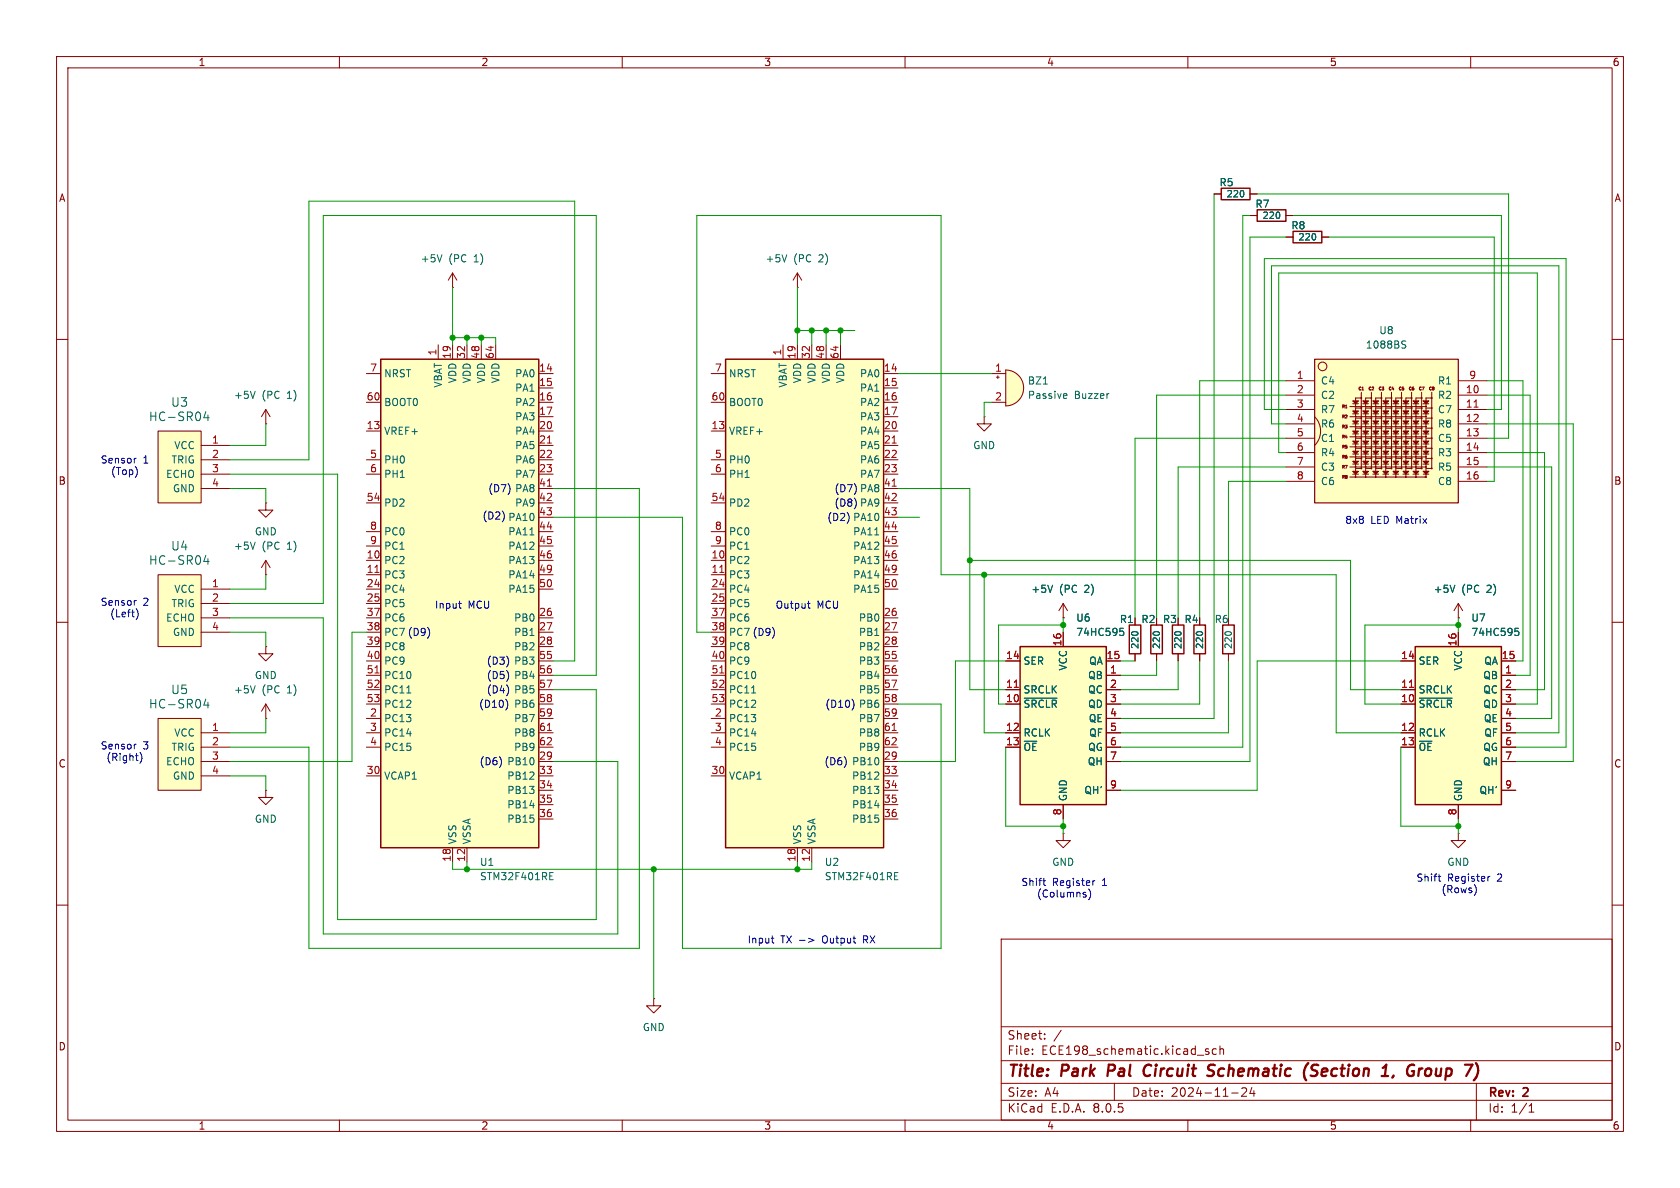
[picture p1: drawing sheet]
<svg xmlns="http://www.w3.org/2000/svg" width="297mm" height="210mm" viewBox="0 0 297 210" stroke-linecap="round" stroke-linejoin="round" font-family="sans-serif">
<defs><g id="words">
<g font-size="2.8" fill="#840000">
<text x="178" y="190.9">Title:</text>
<text x="187.7" y="190.9">Park</text>
<text x="196.6" y="190.9">Pal</text>
<text x="203.8" y="190.9">Circuit</text>
<text x="216" y="190.9">Schematic</text>
<text x="233.7" y="190.9">(Section</text>
<text x="248.4" y="190.9">1,</text>
<text x="253.6" y="190.9">Group</text>
<text x="264.6" y="190.9">7)</text>
</g>
<g font-size="2.1" fill="#006464">
<text x="26.2" y="74.7">HC-SR04</text>
<text x="30.1" y="72.1">U3</text>
<text x="26.2" y="100.1">HC-SR04</text>
<text x="30.1" y="97.5">U4</text>
<text x="26.2" y="125.5">HC-SR04</text>
<text x="30.1" y="122.9">U5</text>
</g>
<g font-size="2.1" fill="#840000">
<text x="178" y="184">Sheet:</text>
<text x="178" y="186.7">File:</text>
<text x="184.1" y="186.7">ECE198_schematic.kicad_sch</text>
<text x="178" y="196.9">KiCad</text>
<text x="178" y="194.1">Size:</text>
<text x="184.7" y="194.1">A4</text>
<text x="185.7" y="196.9">E.D.A.</text>
<text x="193.3" y="196.9">8.0.5</text>
<text x="200" y="194.1">Date:</text>
<text x="207" y="194.1">2024-11-24</text>
<text x="263" y="194.3">Rev:</text>
<text x="263" y="196.9">Id:</text>
<text x="267.1" y="196.9">1/1</text>
<text x="269.4" y="194.3">2</text>
</g>
<g font-size="1.8" fill="#840000">
<text x="35" y="11.9">1</text>
<text x="85" y="11.9">2</text>
<text x="135" y="11.9">3</text>
<text x="185" y="11.9">4</text>
<text x="235" y="11.9">5</text>
<text x="285" y="11.9">6</text>
<text x="10.3" y="35.9">A</text>
<text x="285.3" y="35.9">A</text>
<text x="10.3" y="85.9">B</text>
<text x="285.3" y="85.9">B</text>
<text x="201.7" y="110.3">R2</text>
<text x="205.5" y="110.3">R3</text>
<text x="209.3" y="110.3">R4</text>
<text x="10.3" y="135.9">C</text>
<text x="285.3" y="135.9">C</text>
<text x="10.3" y="185.9">D</text>
<text x="285.3" y="185.9">D</text>
<text x="35" y="199.9">1</text>
<text x="85" y="199.9">2</text>
<text x="135" y="199.9">3</text>
<text x="185" y="199.9">4</text>
<text x="235" y="199.9">5</text>
<text x="285" y="199.9">6</text>
</g>
<g font-size="1.8" fill="#006464">
<text x="215.5" y="33.1">R5</text>
<text x="221.8" y="36.9">R7</text>
<text x="228.2" y="40.7">R8</text>
<text x="74.3" y="46.6">+5V</text>
<text x="79.3" y="46.6">(PC</text>
<text x="83.9" y="46.6">1)</text>
<text x="135.2" y="46.6">+5V</text>
<text x="140.3" y="46.6">(PC</text>
<text x="144.8" y="46.6">2)</text>
<text x="243.7" y="59.3">U8</text>
<text x="241.3" y="61.8">1088BS</text>
<text x="41.3" y="70.7">+5V</text>
<text x="46.3" y="70.7">(PC</text>
<text x="50.9" y="70.7">1)</text>
<text x="67.8" y="72">BOOT0</text>
<text x="67.8" y="66.9">NRST</text>
<text x="78.3" y="68.6" transform="rotate(-90 78.3 68.6)">VBAT</text>
<text x="80.9" y="67.8" transform="rotate(-90 80.9 67.8)">VDD</text>
<text x="83.4" y="67.8" transform="rotate(-90 83.4 67.8)">VDD</text>
<text x="86" y="67.8" transform="rotate(-90 86 67.8)">VDD</text>
<text x="88.5" y="67.8" transform="rotate(-90 88.5 67.8)">VDD</text>
<text x="91" y="66.9">PA0</text>
<text x="91" y="69.4">PA1</text>
<text x="91" y="72">PA2</text>
<text x="128.8" y="72">BOOT0</text>
<text x="128.8" y="66.9">NRST</text>
<text x="139.3" y="68.6" transform="rotate(-90 139.3 68.6)">VBAT</text>
<text x="141.8" y="67.8" transform="rotate(-90 141.8 67.8)">VDD</text>
<text x="144.4" y="67.8" transform="rotate(-90 144.4 67.8)">VDD</text>
<text x="146.9" y="67.8" transform="rotate(-90 146.9 67.8)">VDD</text>
<text x="149.5" y="67.8" transform="rotate(-90 149.5 67.8)">VDD</text>
<text x="151.9" y="66.9">PA0</text>
<text x="151.9" y="69.4">PA1</text>
<text x="151.9" y="72">PA2</text>
<text x="181.6" y="68.2">BZ1</text>
<text x="181.6" y="70.7">Passive</text>
<text x="189.9" y="70.7">Buzzer</text>
<text x="233.4" y="68.2">C4</text>
<text x="233.4" y="70.7">C2</text>
<text x="254.1" y="70.7">R2</text>
<text x="254.1" y="68.2">R1</text>
<text x="67.8" y="77.1">VREF+</text>
<text x="91" y="74.5">PA3</text>
<text x="91" y="77.1">PA4</text>
<text x="128.8" y="77.1">VREF+</text>
<text x="151.9" y="74.5">PA3</text>
<text x="151.9" y="77.1">PA4</text>
<text x="233.4" y="73.3">R7</text>
<text x="233.4" y="75.8">R6</text>
<text x="254.1" y="73.3">C7</text>
<text x="254.1" y="75.8">R8</text>
<text x="30.2" y="82.1">TRIG</text>
<text x="30.7" y="79.6">VCC</text>
<text x="67.8" y="82.1">PH0</text>
<text x="91" y="79.6">PA5</text>
<text x="91" y="82.1">PA6</text>
<text x="128.8" y="82.1">PH0</text>
<text x="151.9" y="79.6">PA5</text>
<text x="151.9" y="82.1">PA6</text>
<text x="172" y="79.6">GND</text>
<text x="233.4" y="78.3">C1</text>
<text x="233.4" y="80.9">R4</text>
<text x="233.4" y="83.4">C3</text>
<text x="254.1" y="78.3">C5</text>
<text x="254.1" y="80.9">R3</text>
<text x="254.1" y="83.4">R5</text>
<text x="29.3" y="84.7">ECHO</text>
<text x="30.5" y="87.2">GND</text>
<text x="67.8" y="89.8">PD2</text>
<text x="67.8" y="84.7">PH1</text>
<text x="91" y="84.7">PA7</text>
<text x="91" y="87.2">PA8</text>
<text x="91" y="89.8">PA9</text>
<text x="128.8" y="89.8">PD2</text>
<text x="128.8" y="84.7">PH1</text>
<text x="151.9" y="84.7">PA7</text>
<text x="233.4" y="86">C6</text>
<text x="254.1" y="86">C8</text>
<text x="45" y="94.8">GND</text>
<text x="67.8" y="94.8">PC0</text>
<text x="89.8" y="94.8">PA11</text>
<text x="128.8" y="94.8">PC0</text>
<text x="150.7" y="94.8">PA11</text>
<text x="41.3" y="97.4">+5V</text>
<text x="46.3" y="97.4">(PC</text>
<text x="50.9" y="97.4">1)</text>
<text x="67.8" y="99.9">PC2</text>
<text x="67.8" y="97.4">PC1</text>
<text x="89.8" y="97.4">PA12</text>
<text x="89.8" y="99.9">PA13</text>
<text x="128.8" y="99.9">PC2</text>
<text x="128.8" y="97.4">PC1</text>
<text x="150.7" y="97.4">PA12</text>
<text x="150.7" y="99.9">PA13</text>
<text x="30.2" y="107.5">TRIG</text>
<text x="30.7" y="105">VCC</text>
<text x="67.8" y="102.5">PC3</text>
<text x="67.8" y="105">PC4</text>
<text x="67.8" y="107.5">PC5</text>
<text x="89.8" y="102.5">PA14</text>
<text x="89.8" y="105">PA15</text>
<text x="128.8" y="102.5">PC3</text>
<text x="128.8" y="105">PC4</text>
<text x="128.8" y="107.5">PC5</text>
<text x="150.7" y="102.5">PA14</text>
<text x="150.7" y="105">PA15</text>
<text x="182.2" y="105">+5V</text>
<text x="187.3" y="105">(PC</text>
<text x="191.8" y="105">2)</text>
<text x="253.4" y="105">+5V</text>
<text x="258.4" y="105">(PC</text>
<text x="263" y="105">2)</text>
<text x="29.3" y="110.1">ECHO</text>
<text x="30.5" y="112.6">GND</text>
<text x="67.8" y="110.1">PC6</text>
<text x="90.8" y="110.1">PB0</text>
<text x="90.8" y="112.6">PB1</text>
<text x="128.8" y="110.1">PC6</text>
<text x="151.7" y="110.1">PB0</text>
<text x="151.7" y="112.6">PB1</text>
<text x="190.2" y="110.1">U6</text>
<text x="190.2" y="112.6">74HC595</text>
<text x="197.9" y="110.3">R1</text>
<text x="214.6" y="110.3">R6</text>
<text x="260" y="110.1">U7</text>
<text x="260" y="112.6">74HC595</text>
<text x="67.8" y="115.2">PC8</text>
<text x="67.8" y="117.7">PC9</text>
<text x="90.8" y="115.2">PB2</text>
<text x="90.8" y="117.7">PB3</text>
<text x="128.8" y="115.2">PC8</text>
<text x="128.8" y="117.7">PC9</text>
<text x="151.7" y="115.2">PB2</text>
<text x="151.7" y="117.7">PB3</text>
<text x="180.8" y="117.7">SER</text>
<text x="188.8" y="118.6" transform="rotate(-90 188.8 118.6)">VCC</text>
<text x="192.4" y="117.7">QA</text>
<text x="250.7" y="117.7">SER</text>
<text x="258.7" y="118.6" transform="rotate(-90 258.7 118.6)">VCC</text>
<text x="262.3" y="117.7">QA</text>
<text x="41.3" y="122.8">+5V</text>
<text x="45" y="120.2">GND</text>
<text x="46.3" y="122.8">(PC</text>
<text x="50.9" y="122.8">1)</text>
<text x="67.8" y="120.2">PC10</text>
<text x="67.8" y="122.8">PC11</text>
<text x="67.8" y="125.3">PC12</text>
<text x="90.8" y="120.2">PB4</text>
<text x="90.8" y="122.8">PB5</text>
<text x="90.8" y="125.3">PB6</text>
<text x="128.8" y="120.2">PC10</text>
<text x="128.8" y="122.8">PC11</text>
<text x="128.8" y="125.3">PC12</text>
<text x="151.7" y="120.2">PB4</text>
<text x="151.7" y="122.8">PB5</text>
<text x="151.7" y="125.3">PB6</text>
<text x="180.8" y="125.3">~{SRCLR}</text>
<text x="180.8" y="122.8">SRCLK</text>
<text x="192.3" y="120.2">QB</text>
<text x="192.3" y="122.8">QC</text>
<text x="192.3" y="125.3">QD</text>
<text x="250.7" y="125.3">~{SRCLR}</text>
<text x="250.7" y="122.8">SRCLK</text>
<text x="262.1" y="120.2">QB</text>
<text x="262.1" y="122.8">QC</text>
<text x="262.1" y="125.3">QD</text>
<text x="30.7" y="130.4">VCC</text>
<text x="67.8" y="127.9">PC13</text>
<text x="67.8" y="130.4">PC14</text>
<text x="90.8" y="127.9">PB7</text>
<text x="90.8" y="130.4">PB8</text>
<text x="128.8" y="127.9">PC13</text>
<text x="128.8" y="130.4">PC14</text>
<text x="151.7" y="127.9">PB7</text>
<text x="151.7" y="130.4">PB8</text>
<text x="180.8" y="130.4">RCLK</text>
<text x="192.4" y="127.9">QE</text>
<text x="192.4" y="130.4">QF</text>
<text x="250.7" y="130.4">RCLK</text>
<text x="262.2" y="127.9">QE</text>
<text x="262.3" y="130.4">QF</text>
<text x="29.3" y="135.5">ECHO</text>
<text x="30.2" y="132.9">TRIG</text>
<text x="67.8" y="132.9">PC15</text>
<text x="89.6" y="135.5">PB10</text>
<text x="90.8" y="132.9">PB9</text>
<text x="128.8" y="132.9">PC15</text>
<text x="150.5" y="135.5">PB10</text>
<text x="151.7" y="132.9">PB9</text>
<text x="180.8" y="132.9">~{OE}</text>
<text x="192.2" y="135.5">QH</text>
<text x="192.3" y="132.9">QG</text>
<text x="250.7" y="132.9">~{OE}</text>
<text x="262.1" y="135.5">QH</text>
<text x="262.1" y="132.9">QG</text>
<text x="30.5" y="138">GND</text>
<text x="67.8" y="138">VCAP1</text>
<text x="89.6" y="138">PB12</text>
<text x="89.6" y="140.6">PB13</text>
<text x="89.6" y="143.1">PB14</text>
<text x="128.8" y="138">VCAP1</text>
<text x="150.5" y="138">PB12</text>
<text x="150.5" y="140.6">PB13</text>
<text x="150.5" y="143.1">PB14</text>
<text x="188.8" y="141.7" transform="rotate(-90 188.8 141.7)">GND</text>
<text x="191.6" y="140.6">QH'</text>
<text x="258.7" y="141.7" transform="rotate(-90 258.7 141.7)">GND</text>
<text x="261.5" y="140.6">QH'</text>
<text x="45" y="145.6">GND</text>
<text x="80.9" y="149.4" transform="rotate(-90 80.9 149.4)">VSS</text>
<text x="83.4" y="149.4" transform="rotate(-90 83.4 149.4)">VSSA</text>
<text x="89.6" y="145.6">PB15</text>
<text x="141.8" y="149.4" transform="rotate(-90 141.8 149.4)">VSS</text>
<text x="144.4" y="149.4" transform="rotate(-90 144.4 149.4)">VSSA</text>
<text x="150.5" y="145.6">PB15</text>
<text x="84.8" y="153.3">U1</text>
<text x="84.8" y="155.8">STM32F401RE</text>
<text x="145.7" y="153.3">U2</text>
<text x="145.7" y="155.8">STM32F401RE</text>
<text x="185.9" y="153.3">GND</text>
<text x="255.8" y="153.3">GND</text>
<text x="113.5" y="182.5">GND</text>
</g>
<g font-size="1.8" fill="#a90000">
<text x="65.3" y="65.8">7</text>
<text x="77.2" y="62.9" transform="rotate(-90 77.2 62.9)">1</text>
<text x="79.8" y="63.5" transform="rotate(-90 79.8 63.5)">19</text>
<text x="82.3" y="63.5" transform="rotate(-90 82.3 63.5)">32</text>
<text x="84.8" y="63.5" transform="rotate(-90 84.8 63.5)">48</text>
<text x="87.4" y="63.5" transform="rotate(-90 87.4 63.5)">64</text>
<text x="95.2" y="65.8">14</text>
<text x="126.3" y="65.8">7</text>
<text x="138.2" y="62.9" transform="rotate(-90 138.2 62.9)">1</text>
<text x="140.7" y="63.5" transform="rotate(-90 140.7 63.5)">19</text>
<text x="143.3" y="63.5" transform="rotate(-90 143.3 63.5)">32</text>
<text x="145.8" y="63.5" transform="rotate(-90 145.8 63.5)">48</text>
<text x="148.3" y="63.5" transform="rotate(-90 148.3 63.5)">64</text>
<text x="156.2" y="65.8">14</text>
<text x="175.8" y="65.8">1</text>
<text x="64.7" y="70.9">60</text>
<text x="95.2" y="68.3">15</text>
<text x="95.2" y="70.9">16</text>
<text x="125.7" y="70.9">60</text>
<text x="156.2" y="68.3">15</text>
<text x="156.2" y="70.9">16</text>
<text x="175.8" y="70.9">2</text>
<text x="229.2" y="67.1">1</text>
<text x="229.2" y="69.6">2</text>
<text x="259" y="69.6">10</text>
<text x="259.6" y="67.1">9</text>
<text x="64.7" y="75.9">13</text>
<text x="95.2" y="73.4">17</text>
<text x="95.2" y="75.9">20</text>
<text x="125.7" y="75.9">13</text>
<text x="156.2" y="73.4">17</text>
<text x="156.2" y="75.9">20</text>
<text x="229.2" y="72.1">3</text>
<text x="229.2" y="74.7">4</text>
<text x="229.2" y="77.2">5</text>
<text x="259" y="72.1">11</text>
<text x="259" y="74.7">12</text>
<text x="259" y="77.2">13</text>
<text x="37.4" y="78.5">1</text>
<text x="37.4" y="81">2</text>
<text x="37.4" y="83.6">3</text>
<text x="65.3" y="81">5</text>
<text x="65.3" y="83.6">6</text>
<text x="95.2" y="78.5">21</text>
<text x="95.2" y="81">22</text>
<text x="95.2" y="83.6">23</text>
<text x="126.3" y="81">5</text>
<text x="126.3" y="83.6">6</text>
<text x="156.2" y="78.5">21</text>
<text x="156.2" y="81">22</text>
<text x="156.2" y="83.6">23</text>
<text x="229.2" y="79.8">6</text>
<text x="229.2" y="82.3">7</text>
<text x="259" y="79.8">14</text>
<text x="259" y="82.3">15</text>
<text x="37.4" y="86.1">4</text>
<text x="64.7" y="88.6">54</text>
<text x="95.2" y="86.1">41</text>
<text x="95.2" y="88.6">42</text>
<text x="125.7" y="88.6">54</text>
<text x="156.2" y="86.1">41</text>
<text x="156.2" y="88.6">42</text>
<text x="229.2" y="84.8">8</text>
<text x="259" y="84.8">16</text>
<text x="65.3" y="93.7">8</text>
<text x="95.2" y="91.2">43</text>
<text x="95.2" y="93.7">44</text>
<text x="126.3" y="93.7">8</text>
<text x="156.2" y="91.2">43</text>
<text x="156.2" y="93.7">44</text>
<text x="64.7" y="98.8">10</text>
<text x="64.7" y="101.3">11</text>
<text x="65.3" y="96.3">9</text>
<text x="95.2" y="96.3">45</text>
<text x="95.2" y="98.8">46</text>
<text x="95.2" y="101.3">49</text>
<text x="125.7" y="98.8">10</text>
<text x="125.7" y="101.3">11</text>
<text x="126.3" y="96.3">9</text>
<text x="156.2" y="96.3">45</text>
<text x="156.2" y="98.8">46</text>
<text x="156.2" y="101.3">49</text>
<text x="37.4" y="103.9">1</text>
<text x="37.4" y="106.4">2</text>
<text x="64.7" y="103.9">24</text>
<text x="64.7" y="106.4">25</text>
<text x="95.2" y="103.9">50</text>
<text x="125.7" y="103.9">24</text>
<text x="125.7" y="106.4">25</text>
<text x="156.2" y="103.9">50</text>
<text x="37.4" y="109">3</text>
<text x="37.4" y="111.5">4</text>
<text x="64.7" y="109">37</text>
<text x="64.7" y="111.5">38</text>
<text x="95.2" y="109">26</text>
<text x="95.2" y="111.5">27</text>
<text x="125.7" y="109">37</text>
<text x="125.7" y="111.5">38</text>
<text x="156.2" y="109">26</text>
<text x="156.2" y="111.5">27</text>
<text x="64.7" y="114">39</text>
<text x="64.7" y="116.6">40</text>
<text x="64.7" y="119.1">51</text>
<text x="95.2" y="114">28</text>
<text x="95.2" y="116.6">55</text>
<text x="95.2" y="119.1">56</text>
<text x="125.7" y="114">39</text>
<text x="125.7" y="116.6">40</text>
<text x="125.7" y="119.1">51</text>
<text x="156.2" y="114">28</text>
<text x="156.2" y="116.6">55</text>
<text x="156.2" y="119.1">56</text>
<text x="177.8" y="116.6">14</text>
<text x="187.7" y="114.3" transform="rotate(-90 187.7 114.3)">16</text>
<text x="195.5" y="116.6">15</text>
<text x="196.1" y="119.1">1</text>
<text x="247.6" y="116.6">14</text>
<text x="257.6" y="114.3" transform="rotate(-90 257.6 114.3)">16</text>
<text x="265.4" y="116.6">15</text>
<text x="266" y="119.1">1</text>
<text x="64.7" y="121.7">52</text>
<text x="64.7" y="124.2">53</text>
<text x="95.2" y="121.7">57</text>
<text x="95.2" y="124.2">58</text>
<text x="125.7" y="121.7">52</text>
<text x="125.7" y="124.2">53</text>
<text x="156.2" y="121.7">57</text>
<text x="156.2" y="124.2">58</text>
<text x="177.8" y="124.2">10</text>
<text x="177.8" y="121.7">11</text>
<text x="196.1" y="121.7">2</text>
<text x="196.1" y="124.2">3</text>
<text x="247.6" y="124.2">10</text>
<text x="247.6" y="121.7">11</text>
<text x="266" y="121.7">2</text>
<text x="266" y="124.2">3</text>
<text x="37.4" y="129.3">1</text>
<text x="37.4" y="131.8">2</text>
<text x="65.3" y="126.7">2</text>
<text x="65.3" y="129.3">3</text>
<text x="65.3" y="131.8">4</text>
<text x="95.2" y="126.7">59</text>
<text x="95.2" y="129.3">61</text>
<text x="95.2" y="131.8">62</text>
<text x="126.3" y="126.7">2</text>
<text x="126.3" y="129.3">3</text>
<text x="126.3" y="131.8">4</text>
<text x="156.2" y="126.7">59</text>
<text x="156.2" y="129.3">61</text>
<text x="156.2" y="131.8">62</text>
<text x="177.8" y="129.3">12</text>
<text x="177.8" y="131.8">13</text>
<text x="196.1" y="126.7">4</text>
<text x="196.1" y="129.3">5</text>
<text x="196.1" y="131.8">6</text>
<text x="247.6" y="129.3">12</text>
<text x="247.6" y="131.8">13</text>
<text x="266" y="126.7">4</text>
<text x="266" y="129.3">5</text>
<text x="266" y="131.8">6</text>
<text x="37.4" y="134.4">3</text>
<text x="37.4" y="136.9">4</text>
<text x="64.7" y="136.9">30</text>
<text x="95.2" y="134.4">29</text>
<text x="95.2" y="136.9">33</text>
<text x="125.7" y="136.9">30</text>
<text x="156.2" y="134.4">29</text>
<text x="156.2" y="136.9">33</text>
<text x="196.1" y="134.4">7</text>
<text x="266" y="134.4">7</text>
<text x="95.2" y="139.4">34</text>
<text x="95.2" y="142">35</text>
<text x="156.2" y="139.4">34</text>
<text x="156.2" y="142">35</text>
<text x="196.1" y="139.4">9</text>
<text x="266" y="139.4">9</text>
<text x="95.2" y="144.5">36</text>
<text x="156.2" y="144.5">36</text>
<text x="187.7" y="144.2" transform="rotate(-90 187.7 144.2)">8</text>
<text x="257.6" y="144.2" transform="rotate(-90 257.6 144.2)">8</text>
<text x="79.8" y="152.4" transform="rotate(-90 79.8 152.4)">18</text>
<text x="82.3" y="152.4" transform="rotate(-90 82.3 152.4)">12</text>
<text x="140.7" y="152.4" transform="rotate(-90 140.7 152.4)">18</text>
<text x="143.3" y="152.4" transform="rotate(-90 143.3 152.4)">12</text>
</g>
<g font-size="1.8" fill="#0000c2">
<text x="17.7" y="82.1">Sensor</text>
<text x="25.3" y="82.1">1</text>
<text x="19.5" y="84.2">(Top)</text>
<text x="86.2" y="87.2">(D7)</text>
<text x="147.4" y="87.2">(D7) PA8</text>
<text x="147.4" y="89.8">(D8) PA9</text>
<text x="85.2" y="92.1">(D2) PA10</text>
<text x="146.1" y="92.3">(D2) PA10</text>
<text x="237.7" y="92.8">8x8</text>
<text x="242.3" y="92.8">LED Matrix</text>
<text x="17.7" y="107.3">Sensor</text>
<text x="25.3" y="107.3">2</text>
<text x="19.4" y="109.3">(Left)</text>
<text x="67.8" y="112.6">PC7 (D9)</text>
<text x="128.8" y="112.6">PC7 (D9)</text>
<text x="85.9" y="117.7">(D3)</text>
<text x="84.6" y="125.3">(D10)</text>
<text x="85.9" y="120.2">(D5)</text>
<text x="85.9" y="122.8">(D4)</text>
<text x="145.8" y="125.3">(D10)</text>
<text x="17.7" y="132.7">Sensor</text>
<text x="18.7" y="134.7">(Right)</text>
<text x="25.3" y="132.7">3</text>
<text x="84.7" y="135.5">(D6)</text>
<text x="145.6" y="135.5">(D6)</text>
<text x="180.5" y="156.8">Shift</text>
<text x="183.2" y="158.9">(Columns)</text>
<text x="186" y="156.8">Register</text>
<text x="195" y="156.8">1</text>
<text x="250.3" y="156.1">Shift</text>
<text x="254.7" y="158.1">(Rows)</text>
<text x="255.9" y="156.1">Register</text>
<text x="264.8" y="156.1">2</text>
<text x="132.1" y="167">Input</text>
<text x="138" y="167">TX -&gt;</text>
<text x="145.7" y="167">Output</text>
<text x="153.1" y="167">RX</text>
</g>
<g font-size="1.8" fill="#00f">
<text x="76.8" y="107.8">Input</text>
<text x="82.7" y="107.8">MCU</text>
<text x="137" y="107.8">Output</text>
<text x="144.4" y="107.8">MCU</text>
</g>
<g font-size="1.6" fill="#006464">
<text x="216.7" y="35.1">220</text>
<text x="223.1" y="38.9">220</text>
<text x="229.4" y="42.7">220</text>
<text x="201.5" y="114.8" transform="rotate(-90 201.5 114.8)">220</text>
<text x="205.3" y="114.8" transform="rotate(-90 205.3 114.8)">220</text>
<text x="209.1" y="114.8" transform="rotate(-90 209.1 114.8)">220</text>
<text x="212.9" y="114.8" transform="rotate(-90 212.9 114.8)">220</text>
<text x="218" y="114.8" transform="rotate(-90 218 114.8)">220</text>
</g>
<g font-size=".7" fill="#840000">
<text x="240" y="69.2">C1</text>
<text x="241.8" y="69.2">C2</text>
<text x="243.5" y="69.2">C3</text>
<text x="245.3" y="69.2">C4</text>
<text x="247.1" y="69.2">C5</text>
<text x="248.9" y="69.2">C6</text>
<text x="250.7" y="69.2">C7</text>
<text x="252.4" y="69.2">C8</text>
<text x="237.1" y="72.4">R1</text>
<text x="237.1" y="74.1">R2</text>
<text x="237.1" y="75.9">R3</text>
<text x="237.1" y="77.7">R4</text>
<text x="237.1" y="79.5">R5</text>
<text x="237.1" y="81.3">R6</text>
<text x="237.1" y="83">R7</text>
<text x="237.1" y="84.8">R8</text>
</g>
</g></defs>
<g fill="none" stroke="#840000" stroke-width=".18">
<path d="M10 10h277v190h-277zM12 12h273v186h-273zM60 10v2M110 10v2M160 10v2M210 10v2M260 10v2M10 60h2M285 60h2M10 110h2M285 110h2M47 139.7v1.3h1.3l-1.3 1.2-1.3-1.2h1.3"/>
<path d="M47 139.7h.1M10 160h2M257.8 147.3v1.3h1.3l-1.3 1.3-1.3-1.3h1.3M257.8 147.3h.1M285 160h2M177 166h108v32h-108zM60 198v2M110 198v2M160 198v2M177 194.5h108M177 191.5h108M177 187.5h108"/>
<path d="M177 181.5h108M182.5 186.3v.1M182.5 185.5v.1M184.7 183.6v.1M184.7 182.8v.1M187.6 182.1l-1.3 2M197 191.5v3M210 198v2M213.7 185.5l-.4-.1-.2 .2 .1 .2 .5 .2v.3h-.6M215 185.5l-.4-.1-.3 .3v.4l.2 .2h.5M215.7 185.5l.2-.1 .3 .1 .1 .9M215.7 184.9v1.5"/>
<path d="M217.7 193.2h1.2M219.5 192.4l.6-.1 .2 .1 .1 .3-.9 1.1h.9M221.3 192.2l-.3 1.1h.9M221.7 192.8v1M260 198v2M261 191.5v6.5M270.3 196.6h.9M270.3 195.5l.4-.4v1.5"/>
</g>
<path d="M196 188.2l-.2 2M203.2 188.2a1.13 1.13 0 0 0-1 .7 1.13 1.13 0 0 0 .3 1.2l.2 .1 .5-.1M213.7 189.1l.6 .2a.49 .49 0 0 1 .3 .5 .49 .49 0 0 1-.4 .4h-.5M213.8 188.3l.2-.1 .8 .1M231.3 187.9l-.3 .4M233.1 188.3a.85 .85 0 0 0-1.1 .1 .45 .45 0 0 0 .2 .8l.4 .1a.49 .49 0 0 1 .3 .5 .49 .49 0 0 1-.5 .4l-.7-.1M246.4 190.1l-.3 .4M253 189.1a.57 .57 0 0 0-1 .2v.7a.57 .57 0 0 0 1-.2" fill="none" stroke="#840000" stroke-width=".4"/>
<path d="M250.2 114.3h15.2v27.9h-15.2z" fill="#ffffc2"/>
<path d="M199.6 110.5h2.1v5.1h-2.1zM216.2 110.5h2v5.1h-2zM250.2 114.3h15.2v27.9h-15.2z" fill="none" stroke="#840000" stroke-width=".25"/>
<g fill="none" stroke="#840000" stroke-width=".18">
<path d="M141 50.8h.1M141 48.3l-.8 1.2M141 48.3v2.5M141 48.3l.7 1.2M47 99.1l-.8 1.2M47 99.1v2.5M47 99.1l.8 1.2M47 101.6h.1M200.7 109.2v1.3M200.7 115.6v1.2M217.2 115.6v1.2M247.6 116.8h2.6"/>
<path d="M257.8 111.8v2.5M265.4 119.4h2.6M265.4 116.8h2.6M247.6 124.5h2.6M247.6 121.9h2.6M247.6 129.5h2.6M247.6 132.1h2.6M265.4 124.5h2.6M265.4 121.9h2.6M265.4 129.5h2.6M265.4 132.1h2.6M265.4 127h2.6"/>
<path d="M265.4 134.6h2.6M265.4 139.7h2.6M257.8 142.2v2.6M115.6 176.5v1.3h1.2l-1.2 1.3-1.3-1.3h1.3M115.6 176.5h.1"/>
</g>
<path d="M139.1 45l-.4 1.3M45.1 95.8l-.4 1.3M200.3 111.7h.7M216.8 111.7h.7M267.9 111.1h.6M268 111.6h.3l.2 .2v.4l-.5 .1M250.9 123.4h5.8" fill="none" stroke="#006464" stroke-width=".18"/>
<path d="M249.2 121.5h.7" fill="none" stroke="#a90000" stroke-width=".18"/>
<path d="M180.3 114.3h15.3v27.9h-15.3z" fill="#ffffc2"/>
<path d="M180.3 114.3h15.3v27.9h-15.3zM203.5 110.5h2v5.1h-2zM207.3 110.5h2v5.1h-2zM211.1 110.5h2v5.1h-2z" fill="none" stroke="#840000" stroke-width=".25"/>
<g fill="none" stroke="#840000" stroke-width=".18">
<path d="M174 73.7v1.2h1.3l-1.3 1.3-1.3-1.3h1.3M174 73.7h.1M175.3 66h2.5M175.3 71.1h2.5M176.1 66.7h.6M176.4 66.4v.5M177.8 65.4a3.2 3.2 0 0 1 3.2 3.2 3.2 3.2 0 0 1-3.2 3.2zM47 114.3v1.3h1.3l-1.3 1.2-1.3-1.2h1.3M47 114.3h.1M177.8 116.8h2.5M188 109.2h.1M188 106.7v2.5"/>
<path d="M188 111.8v2.5M188 106.7l-.8 1.3M188 106.7l.7 1.3M195.6 119.4h2.5M195.6 116.8h2.5M204.5 115.6v1.2M208.3 115.6v1.2M212.1 115.6v1.2M177.8 124.5h2.5M177.8 121.9h2.5M177.8 129.5h2.5M177.8 132.1h2.5"/>
<path d="M195.6 124.5h2.5M195.6 121.9h2.5M195.6 129.5h2.5M195.6 132.1h2.5M195.6 127h2.5M195.6 134.6h2.5M195.6 139.7h2.5M188 147.3v1.3h1.2l-1.2 1.3-1.3-1.3h1.3M188 147.3h.1M188 142.2v2.6"/>
</g>
<path d="M184.4 67.9h.8M188.2 69.6h.4v.3l-.6 .1M188.6 70.4h-.4M195.9 69.6h.2M186.1 103.4l-.4 1.3M198 111.1h.6M198.1 111.6h.3l.3 .2-.1 .4-.5 .1M204.1 111.7h.7M207.9 111.7h.7M211.7 111.7h.7M181.1 123.4h5.8" fill="none" stroke="#006464" stroke-width=".18"/>
<path d="M179.3 121.5h.7" fill="none" stroke="#a90000" stroke-width=".18"/>
<path d="M177.8 65.4a3.2 3.2 0 0 1 3.2 3.2 3.2 3.2 0 0 1-3.2 3.2z" fill="#ffffc2" stroke="#ffffc2" stroke-width=".18"/>
<path d="M177.8 65.4v6.4" fill="none" stroke="#ffffc2" stroke-width=".18"/>
<path d="M128.3 63.5h27.9v86.4h-27.9z" fill="#ffffc2"/>
<path d="M128.3 63.5h27.9v86.4h-27.9z" fill="none" stroke="#840000" stroke-width=".25"/>
<g fill="none" stroke="#840000" stroke-width=".18">
<path d="M125.7 76.2h2.6M125.7 66h2.6M125.7 71.1h2.6M138.4 61v2.5M141 61v2.5M143.5 61v2.5M146 61v2.5M148.6 61v2.5M156.2 76.2h2.5M156.2 66h2.5M156.2 68.6h2.5M156.2 71.1h2.5"/>
<path d="M156.2 73.7h2.5M156.2 78.7h2.5M125.7 99.1h2.6M125.7 81.3h2.6M125.7 83.8h2.6M125.7 88.9h2.6M125.7 94h2.6M125.7 96.5h2.6M156.2 99.1h2.5M156.2 81.3h2.5M156.2 83.8h2.5M156.2 86.4h2.5"/>
<path d="M156.2 88.9h2.5M156.2 91.4h2.5M156.2 94h2.5M156.2 96.5h2.5M125.7 101.6h2.6M125.7 104.1h2.6M125.7 106.7h2.6M125.7 109.2h2.6M125.7 111.8h2.6M125.7 114.3h2.6M125.7 116.8h2.6M125.7 119.4h2.6"/>
<path d="M156.2 101.6h2.5M156.2 104.1h2.5M156.2 109.2h2.5M156.2 111.8h2.5M156.2 114.3h2.5M156.2 116.8h2.5M156.2 119.4h2.5M47 127h.1M47 124.5l-.8 1.2M47 124.5v2.5M47 124.5l.8 1.2M125.7 127h2.6"/>
<path d="M125.7 129.5h2.6M125.7 137.2h2.6M125.7 132.1h2.6M125.7 121.9h2.6M125.7 124.5h2.6M156.2 127h2.5M156.2 134.6h2.5M156.2 129.5h2.5M156.2 137.2h2.5M156.2 139.7h2.5M156.2 132.1h2.5M156.2 121.9h2.5"/>
<path d="M156.2 124.5h2.5M141 149.9v2.5M143.5 149.9v2.5M156.2 142.2h2.5M156.2 144.8h2.5"/>
</g>
<path d="M157.7 78.3h.7M157.7 85.9h.7M127.2 101.2h.8M127.2 119h.8M157.7 129.1h.7" fill="none" stroke="#a90000" stroke-width=".18"/>
<path d="M154.6 94.6h.8M45.1 121.2l-.4 1.3M132.9 122.5h.7M158.2 154.9h.4M158.2 155.5h.6M158.2 154.2h.6" fill="none" stroke="#006464" stroke-width=".18"/>
<path d="M67.3 63.5h27.9v86.4h-27.9z" fill="#ffffc2"/>
<path d="M67.3 63.5h27.9v86.4h-27.9z" fill="none" stroke="#840000" stroke-width=".25"/>
<g fill="none" stroke="#840000" stroke-width=".18">
<path d="M64.8 76.2h2.5M64.8 66h2.5M64.8 71.1h2.5M77.5 61v2.5M80 61v2.5M82.5 61v2.5M85.1 61v2.5M87.6 61v2.5M95.2 76.2h2.6M95.2 66h2.6M95.2 68.6h2.6M95.2 71.1h2.6"/>
<path d="M95.2 73.7h2.6M95.2 78.7h2.6M64.8 99.1h2.5M64.8 81.3h2.5M64.8 83.8h2.5M64.8 88.9h2.5M64.8 94h2.5M64.8 96.5h2.5M95.2 99.1h2.6M95.2 81.3h2.6M95.2 83.8h2.6M95.2 86.4h2.6"/>
<path d="M95.2 88.9h2.6M95.2 91.4h2.6M95.2 94h2.6M95.2 96.5h2.6M64.8 101.6h2.5M64.8 104.1h2.5M64.8 106.7h2.5M64.8 109.2h2.5M64.8 111.8h2.5M64.8 114.3h2.5M64.8 116.8h2.5M64.8 119.4h2.5"/>
<path d="M95.2 101.6h2.6M95.2 104.1h2.6M95.2 109.2h2.6M95.2 111.8h2.6M95.2 114.3h2.6M95.2 116.8h2.6M95.2 119.4h2.6M64.8 127h2.5M64.8 129.5h2.5M64.8 137.2h2.5M64.8 132.1h2.5M64.8 121.9h2.5"/>
<path d="M64.8 124.5h2.5M95.2 127h2.6M95.2 134.6h2.6M95.2 129.5h2.6M95.2 137.2h2.6M95.2 139.7h2.6M95.2 132.1h2.6M95.2 121.9h2.6M95.2 124.5h2.6M80 149.9v2.5M82.5 149.9v2.5M95.2 142.2h2.6"/>
<path d="M95.2 144.8h2.6"/>
</g>
<path d="M96.8 78.3h.7M96.8 85.9h.7M66.3 101.2h.7M66.3 119h.7M96.8 129.1h.7" fill="none" stroke="#a90000" stroke-width=".18"/>
<path d="M93.7 94.6h.7M71.9 122.5h.7M97.2 154.9h.4M97.2 155.5h.6M97.2 154.2h.6" fill="none" stroke="#006464" stroke-width=".18"/>
<path d="M27.9 127h7.7v12.7h-7.7z" fill="#ffffc2"/>
<path d="M27.9 127h7.7v12.7h-7.7zM35.6 129.5h5M35.6 132.1h5M35.6 134.6h5M35.6 137.2h5" fill="none" stroke="#840000" stroke-width=".18"/>
<path d="M36.4 123.6l-.4 1h1M36.8 124.1v1.1" fill="none" stroke="#006464" stroke-width=".18"/>
<path d="M27.9 101.6h7.7v12.7h-7.7z" fill="#ffffc2"/>
<path d="M27.9 101.6h7.7v12.7h-7.7zM35.6 104.1h5M35.6 106.7h5M35.6 109.2h5M35.6 111.8h5" fill="none" stroke="#840000" stroke-width=".18"/>
<path d="M36.4 98.2l-.4 1h1M36.8 98.7v1.1" fill="none" stroke="#006464" stroke-width=".18"/>
<path d="M27.9 76.2h7.7v12.7h-7.7z" fill="#ffffc2"/>
<g fill="none" stroke="#840000" stroke-width=".18">
<path d="M214.6 34.3h1.3M221 34.3h1.2M221 38.1h1.2M227.3 38.1h1.3M227.3 41.9h1.3M233.7 41.9h1.2M27.9 76.2h7.7v12.7h-7.7zM35.6 78.7h5M35.6 81.3h5M35.6 83.8h5M35.6 86.4h5M257.8 109.2h.1"/>
<path d="M257.8 106.7l-.8 1.3M257.8 106.7v2.5M257.8 106.7l.8 1.3"/>
</g>
<path d="M219.8 33.9v.7M226.2 37.7v.7M232.5 41.5v.7M36.4 72.8l-.4 1h1M36.8 73.3v1.1M257.2 103.4l-.4 1.3" fill="none" stroke="#006464" stroke-width=".18"/>
<path d="M215.9 33.3h5.1v2h-5.1zM222.2 37.1h5.1v2h-5.1zM228.6 40.9h5.1v2h-5.1z" fill="none" stroke="#840000" stroke-width=".25"/>
<path d="M232.4 63.5h25.4v25.4h-25.4z" fill="#ffffc2"/>
<path d="M232.4 63.5h25.4v25.4h-25.4z" fill="none" stroke="#840000" stroke-width=".2"/>
<g fill="none" stroke="#840000" stroke-width=".18">
<path d="M214.6 34.3h1.3M221 34.3h1.2M221 38.1h1.2M227.3 38.1h1.3M80 50.8h.1M80 48.3l-.8 1.2M80 48.3v2.5M80 48.3l.8 1.2M227.3 41.9h1.3M233.7 41.9h1.2M47 74.9h.1M47 72.4l-.8 1.3"/>
<path d="M47 72.4v2.5M47 72.4l.8 1.3M227.3 74.9h5.1M227.3 77.5h5.1M227.3 67.3h5.1M227.3 69.9h5.1M227.3 72.4h5.1M232.4 73.7a3.6 3.6 0 0 1 0 5M237.6 71.6h-.2v.5M237.6 73.4h-.2v.5M237.6 75.2h-.2v.5M237.6 77l-.2-.1v.5"/>
<path d="M237.6 78.7h-.2v.5M237.8 75.2h.3l-.1 .2M237.9 72.1h.2M237.9 73.4h.2M237.9 71.7l.1 .4M238 76.9l-.1 .4M238.1 78.7h-.2v.3M239.1 78.5h1.1M239.1 76.7h1.1M239.1 74.9h1.1M239.1 73.2h1.1M239.1 71.4h1.1"/>
<path d="M239.6 71.4v.5M239.6 73.2v.5M239.6 74.9v.5M239.6 76.7v.5M239.6 78.5v.5M240.7 70.4h-1.1v.5M240.7 72.1h-1.1v.5M240.7 73.9h-1.1v.5M240.7 75.7h-1.1v.5M240.7 77.5h-1.1v.5M240.7 79.2h-1.1v.6M240.7 69.3v13.5h-1.1v.5"/>
<path d="M240.8 68.9h.3M240.9 78.5h1M240.9 76.7h1M240.9 74.9h1M240.9 73.2h1M240.9 71.4h1M241.4 71.4v.5M241.4 73.2v.5M241.4 74.9v.5M241.4 76.7v.5M241.4 78.5v.5M242.4 69.3v13.5h-1v.5"/>
<path d="M242.4 79.2h-1v.6M242.4 77.5h-1v.5M242.4 75.7h-1v.5M242.4 73.9h-1v.5M242.4 72.1h-1v.5M242.4 70.4h-1v.5M242.7 78.5h1M242.7 76.7h1M242.7 74.9h1M242.7 73.2h1M242.7 71.4h1M243.2 71.4v.5"/>
<path d="M243.2 73.2v.5M243.2 74.9v.5M243.2 76.7v.5M243.2 78.5v.5M244.2 69.3v13.5h-1v.5M244.2 79.2h-1v.6M244.2 77.5h-1v.5M244.2 75.7h-1v.5M244.2 73.9h-1v.5M244.2 72.1h-1v.5M244.2 70.4h-1v.5M244.5 78.5h1"/>
<path d="M244.5 76.7h1M244.5 74.9h1M244.5 73.2h1M244.5 71.4h1M245 71.4v.5M245 73.2v.5M245 74.9v.5M245 76.7v.5M245 78.5v.5M246 69.3v13.5h-1v.5M246 79.2h-1v.6M246 77.5h-1v.5"/>
<path d="M246 75.7h-1v.5M246 73.9h-1v.5M246 72.1h-1v.5M246 70.4h-1v.5M246.2 68.4l-.1 .4M246.3 78.5h1M246.3 76.7h1M246.3 74.9h1M246.3 73.2h1M246.3 71.4h1M246.8 71.4v.5M246.8 73.2v.5"/>
<path d="M246.8 74.9v.5M246.8 76.7v.5M246.8 78.5v.5M247.8 69.3v13.5h-1v.5M247.8 79.2h-1v.6M247.8 77.5h-1v.5M247.8 75.7h-1v.5M247.8 73.9h-1v.5M247.8 72.1h-1v.5M247.8 70.4h-1v.5M248 78.5h1M248 76.7h1"/>
<path d="M248 74.9h1M248 73.2h1M248 71.4h1M248.5 71.4v.5M248.5 73.2v.5M248.5 74.9v.5M248.5 76.7v.5M248.5 78.5v.5M249.6 69.3v13.5h-1.1v.5M249.6 79.2h-1.1v.6M249.6 77.5h-1.1v.5M249.6 75.7h-1.1v.5"/>
<path d="M249.6 73.9h-1.1v.5M249.6 72.1h-1.1v.5M249.6 70.4h-1.1v.5M249.8 78.5h1M249.8 76.7h1M249.8 74.9h1M249.8 73.2h1M249.8 71.4h1M250.3 71.4v.5M250.3 73.2v.5M250.3 74.9v.5M250.3 76.7v.5"/>
<path d="M250.3 78.5v.5M251.3 69.3v13.5h-1v.5M251.3 79.2h-1v.6M251.3 77.5h-1v.5M251.3 75.7h-1v.5M251.3 73.9h-1v.5M251.3 72.1h-1v.5M251.3 70.4h-1v.5M251.6 78.5h1M251.6 76.7h1M251.6 74.9h1M251.6 73.2h1"/>
<path d="M251.6 71.4h1M252.1 71.4v.5h-13.5M252.1 73.2v.5h-13.5M252.1 74.9v.5h-13.5M252.1 76.7v.5h-13.5M252.1 78.5v.5h-13.5M253.1 69.3v13.5h-1v.5M253.1 79.2h-1v.6M253.1 77.5h-1v.5M253.1 75.7h-1v.5M253.1 73.9h-1v.5M253.1 72.1h-1v.5"/>
<path d="M253.1 70.4h-1v.5M257.8 74.9h5.1M257.8 77.5h5.1M257.8 67.3h5.1M257.8 69.9h5.1M257.8 72.4h5.1M47 88.9v1.3h1.3l-1.3 1.2-1.3-1.2h1.3M47 88.9h.1M227.3 82.6h5.1M227.3 80h5.1M227.3 85.1h5.1M237.6 80.5h-.2v.5"/>
<path d="M237.6 82.3h-.2v.5M237.6 84.1l-.2-.1v.6M237.8 82.3h.4l-.3 .5M237.9 84.1h.2M238.1 80.5h-.2M239.1 83.8h1.1M239.1 82h1.1M239.1 80.3h1.1M239.6 80.3v.5M239.6 82v.6M239.6 83.8v.5M240.7 81h-1.1v.5"/>
<path d="M240.9 83.8h1M240.9 82h1M240.9 80.3h1M241.4 80.3v.5M241.4 82v.6M241.4 83.8v.5M242.4 81h-1v.5M242.7 83.8h1M242.7 82h1M242.7 80.3h1M243.2 80.3v.5M243.2 82v.6"/>
<path d="M243.2 83.8v.5M244.2 81h-1v.5M244.5 83.8h1M244.5 82h1M244.5 80.3h1M245 80.3v.5M245 82v.6M245 83.8v.5M246 81h-1v.5M246.3 83.8h1M246.3 82h1M246.3 80.3h1"/>
<path d="M246.8 80.3v.5M246.8 82v.6M246.8 83.8v.5M247.8 81h-1v.5M248 83.8h1M248 82h1M248 80.3h1M248.5 80.3v.5M248.5 82v.6M248.5 83.8v.5M249.6 81h-1.1v.5M249.8 83.8h1"/>
<path d="M249.8 82h1M249.8 80.3h1M250.3 80.3v.5M250.3 82v.6M250.3 83.8v.5M251.3 81h-1v.5M251.6 83.8h1M251.6 82h1M251.6 80.3h1M252.1 80.3v.5h-13.5M252.1 83.8v.5h-13.5M252.1 82v.6h-13.5"/>
<path d="M253.1 81h-1v.5M257.8 82.6h5.1M257.8 80h5.1M257.8 85.1h5.1M177.8 116.8h2.5M188 109.2h.1M188 111.8v2.5M195.6 119.4h2.5M195.6 116.8h2.5M200.7 109.2v1.3M200.7 115.6v1.2M204.5 115.6v1.2"/>
<path d="M208.3 115.6v1.2M212.1 115.6v1.2M247.6 116.8h2.6M257.8 109.2h.1M257.8 111.8v2.5M265.4 119.4h2.6M265.4 116.8h2.6M177.8 124.5h2.5M177.8 121.9h2.5M177.8 129.5h2.5M177.8 132.1h2.5M195.6 124.5h2.5"/>
<path d="M195.6 121.9h2.5M195.6 129.5h2.5M195.6 132.1h2.5M195.6 127h2.5M195.6 134.6h2.5M195.6 139.7h2.5M247.6 124.5h2.6M247.6 121.9h2.6M247.6 129.5h2.6M247.6 132.1h2.6M265.4 124.5h2.6M265.4 121.9h2.6"/>
<path d="M265.4 129.5h2.6M265.4 132.1h2.6M265.4 127h2.6M265.4 134.6h2.6M265.4 139.7h2.6M188 142.2v2.6M257.8 142.2v2.6"/>
<circle cx="233.8" cy="64.8" r=".76"/>
</g>
<g fill="#840000" stroke="#840000" stroke-width=".18">
<path d="M239.1 83.3h1.1l-.6 .5z"/>
<path d="M239.1 81.5h1.1l-.6 .5z"/>
<path d="M239.1 79.8h1.1l-.6 .5z"/>
<path d="M239.1 78h1.1l-.6 .5z"/>
<path d="M239.1 76.2h1.1l-.6 .5z"/>
<path d="M239.1 74.4h1.1l-.6 .5z"/>
<path d="M239.1 72.6h1.1l-.6 .6z"/>
<path d="M239.1 70.9h1.1l-.6 .5z"/>
<path d="M240.9 83.3h1l-.5 .5z"/>
<path d="M240.9 81.5h1l-.5 .5z"/>
<path d="M240.9 79.8h1l-.5 .5z"/>
<path d="M240.9 78h1l-.5 .5z"/>
<path d="M240.9 76.2h1l-.5 .5z"/>
<path d="M240.9 74.4h1l-.5 .5z"/>
<path d="M240.9 72.6h1l-.5 .6z"/>
<path d="M240.9 70.9h1l-.5 .5z"/>
<path d="M242.7 83.3h1l-.5 .5z"/>
<path d="M242.7 81.5h1l-.5 .5z"/>
<path d="M242.7 79.8h1l-.5 .5z"/>
<path d="M242.7 78h1l-.5 .5z"/>
<path d="M242.7 76.2h1l-.5 .5z"/>
<path d="M242.7 74.4h1l-.5 .5z"/>
<path d="M242.7 72.6h1l-.5 .6z"/>
<path d="M242.7 70.9h1l-.5 .5z"/>
<path d="M244.5 83.3h1l-.5 .5z"/>
<path d="M244.5 81.5h1l-.5 .5z"/>
<path d="M244.5 79.8h1l-.5 .5z"/>
<path d="M244.5 78h1l-.5 .5z"/>
<path d="M244.5 76.2h1l-.5 .5z"/>
<path d="M244.5 74.4h1l-.5 .5z"/>
<path d="M244.5 72.6h1l-.5 .6z"/>
<path d="M244.5 70.9h1l-.5 .5z"/>
<path d="M246.3 83.3h1l-.5 .5z"/>
<path d="M246.3 81.5h1l-.5 .5z"/>
<path d="M246.3 79.8h1l-.5 .5z"/>
<path d="M246.3 78h1l-.5 .5z"/>
<path d="M246.3 76.2h1l-.5 .5z"/>
<path d="M246.3 74.4h1l-.5 .5z"/>
<path d="M246.3 72.6h1l-.5 .6z"/>
<path d="M246.3 70.9h1l-.5 .5z"/>
<path d="M248 83.3h1l-.5 .5z"/>
<path d="M248 81.5h1l-.5 .5z"/>
<path d="M248 79.8h1l-.5 .5z"/>
<path d="M248 78h1l-.5 .5z"/>
<path d="M248 76.2h1l-.5 .5z"/>
<path d="M248 74.4h1l-.5 .5z"/>
<path d="M248 72.6h1l-.5 .6z"/>
<path d="M248 70.9h1l-.5 .5z"/>
<path d="M249.8 83.3h1l-.5 .5z"/>
<path d="M249.8 81.5h1l-.5 .5z"/>
<path d="M249.8 79.8h1l-.5 .5z"/>
<path d="M249.8 78h1l-.5 .5z"/>
<path d="M249.8 76.2h1l-.5 .5z"/>
<path d="M249.8 74.4h1l-.5 .5z"/>
<path d="M249.8 72.6h1l-.5 .6z"/>
<path d="M249.8 70.9h1l-.5 .5z"/>
<path d="M251.6 83.3h1l-.5 .5z"/>
<path d="M251.6 81.5h1l-.5 .5z"/>
<path d="M251.6 79.8h1l-.5 .5z"/>
<path d="M251.6 78h1l-.5 .5z"/>
<path d="M251.6 76.2h1l-.5 .5z"/>
<path d="M251.6 74.4h1l-.5 .5z"/>
<path d="M251.6 72.6h1l-.5 .6z"/>
<path d="M251.6 70.9h1l-.5 .5z"/>
<circle cx="239.6" cy="84.3" r=".08"/>
<circle cx="239.6" cy="82.6" r=".08"/>
<circle cx="239.6" cy="80.8" r=".08"/>
<circle cx="239.6" cy="79" r=".08"/>
<circle cx="239.6" cy="77.2" r=".08"/>
<circle cx="239.6" cy="75.4" r=".08"/>
<circle cx="239.6" cy="73.7" r=".08"/>
<circle cx="239.6" cy="71.9" r=".08"/>
<circle cx="240.7" cy="82.8" r=".08"/>
<circle cx="240.7" cy="81" r=".08"/>
<circle cx="240.7" cy="79.2" r=".08"/>
<circle cx="240.7" cy="77.5" r=".08"/>
<circle cx="240.7" cy="75.7" r=".08"/>
<circle cx="240.7" cy="73.9" r=".08"/>
<circle cx="240.7" cy="72.1" r=".08"/>
<circle cx="240.7" cy="70.4" r=".08"/>
<circle cx="241.4" cy="84.3" r=".08"/>
<circle cx="241.4" cy="82.6" r=".08"/>
<circle cx="241.4" cy="80.8" r=".08"/>
<circle cx="241.4" cy="79" r=".08"/>
<circle cx="241.4" cy="77.2" r=".08"/>
<circle cx="241.4" cy="75.4" r=".08"/>
<circle cx="241.4" cy="73.7" r=".08"/>
<circle cx="241.4" cy="71.9" r=".08"/>
<circle cx="242.4" cy="82.8" r=".08"/>
<circle cx="242.4" cy="81" r=".08"/>
<circle cx="242.4" cy="79.2" r=".08"/>
<circle cx="242.4" cy="77.5" r=".08"/>
<circle cx="242.4" cy="75.7" r=".08"/>
<circle cx="242.4" cy="73.9" r=".08"/>
<circle cx="242.4" cy="72.1" r=".08"/>
<circle cx="242.4" cy="70.4" r=".08"/>
<circle cx="243.2" cy="84.3" r=".08"/>
<circle cx="243.2" cy="82.6" r=".08"/>
<circle cx="243.2" cy="80.8" r=".08"/>
<circle cx="243.2" cy="79" r=".08"/>
<circle cx="243.2" cy="77.2" r=".08"/>
<circle cx="243.2" cy="75.4" r=".08"/>
<circle cx="243.2" cy="73.7" r=".08"/>
<circle cx="243.2" cy="71.9" r=".08"/>
<circle cx="244.2" cy="82.8" r=".08"/>
<circle cx="244.2" cy="81" r=".08"/>
<circle cx="244.2" cy="79.2" r=".08"/>
<circle cx="244.2" cy="77.5" r=".08"/>
<circle cx="244.2" cy="75.7" r=".08"/>
<circle cx="244.2" cy="73.9" r=".08"/>
<circle cx="244.2" cy="72.1" r=".08"/>
<circle cx="244.2" cy="70.4" r=".08"/>
<circle cx="245" cy="84.3" r=".08"/>
<circle cx="245" cy="82.6" r=".08"/>
<circle cx="245" cy="80.8" r=".08"/>
<circle cx="245" cy="79" r=".08"/>
<circle cx="245" cy="77.2" r=".08"/>
<circle cx="245" cy="75.4" r=".08"/>
<circle cx="245" cy="73.7" r=".08"/>
<circle cx="245" cy="71.9" r=".08"/>
<circle cx="246" cy="82.8" r=".08"/>
<circle cx="246" cy="81" r=".08"/>
<circle cx="246" cy="79.2" r=".08"/>
<circle cx="246" cy="77.5" r=".08"/>
<circle cx="246" cy="75.7" r=".08"/>
<circle cx="246" cy="73.9" r=".08"/>
<circle cx="246" cy="72.1" r=".08"/>
<circle cx="246" cy="70.4" r=".08"/>
<circle cx="246.8" cy="84.3" r=".08"/>
<circle cx="246.8" cy="82.6" r=".08"/>
<circle cx="246.8" cy="80.8" r=".08"/>
<circle cx="246.8" cy="79" r=".08"/>
<circle cx="246.8" cy="77.2" r=".08"/>
<circle cx="246.8" cy="75.4" r=".08"/>
<circle cx="246.8" cy="73.7" r=".08"/>
<circle cx="246.8" cy="71.9" r=".08"/>
<circle cx="247.8" cy="82.8" r=".08"/>
<circle cx="247.8" cy="81" r=".08"/>
<circle cx="247.8" cy="79.2" r=".08"/>
<circle cx="247.8" cy="77.5" r=".08"/>
<circle cx="247.8" cy="75.7" r=".08"/>
<circle cx="247.8" cy="73.9" r=".08"/>
<circle cx="247.8" cy="72.1" r=".08"/>
<circle cx="247.8" cy="70.4" r=".08"/>
<circle cx="248.5" cy="84.3" r=".08"/>
<circle cx="248.5" cy="82.6" r=".08"/>
<circle cx="248.5" cy="80.8" r=".08"/>
<circle cx="248.5" cy="79" r=".08"/>
<circle cx="248.5" cy="77.2" r=".08"/>
<circle cx="248.5" cy="75.4" r=".08"/>
<circle cx="248.5" cy="73.7" r=".08"/>
<circle cx="248.5" cy="71.9" r=".08"/>
<circle cx="249.6" cy="82.8" r=".08"/>
<circle cx="249.6" cy="81" r=".08"/>
<circle cx="249.6" cy="79.2" r=".08"/>
<circle cx="249.6" cy="77.5" r=".08"/>
<circle cx="249.6" cy="75.7" r=".08"/>
<circle cx="249.6" cy="73.9" r=".08"/>
<circle cx="249.6" cy="72.1" r=".08"/>
<circle cx="249.6" cy="70.4" r=".08"/>
<circle cx="250.3" cy="84.3" r=".08"/>
<circle cx="250.3" cy="82.6" r=".08"/>
<circle cx="250.3" cy="80.8" r=".08"/>
<circle cx="250.3" cy="79" r=".08"/>
<circle cx="250.3" cy="77.2" r=".08"/>
<circle cx="250.3" cy="75.4" r=".08"/>
<circle cx="250.3" cy="73.7" r=".08"/>
<circle cx="250.3" cy="71.9" r=".08"/>
<circle cx="251.3" cy="82.8" r=".08"/>
<circle cx="251.3" cy="81" r=".08"/>
<circle cx="251.3" cy="79.2" r=".08"/>
<circle cx="251.3" cy="77.5" r=".08"/>
<circle cx="251.3" cy="75.7" r=".08"/>
<circle cx="251.3" cy="73.9" r=".08"/>
<circle cx="251.3" cy="72.1" r=".08"/>
<circle cx="251.3" cy="70.4" r=".08"/>
<circle cx="252.1" cy="84.3" r=".08"/>
<circle cx="252.1" cy="82.6" r=".08"/>
<circle cx="252.1" cy="80.8" r=".08"/>
<circle cx="252.1" cy="79" r=".08"/>
<circle cx="252.1" cy="77.2" r=".08"/>
<circle cx="252.1" cy="75.4" r=".08"/>
<circle cx="252.1" cy="73.7" r=".08"/>
<circle cx="252.1" cy="71.9" r=".08"/>
<circle cx="253.1" cy="82.8" r=".08"/>
<circle cx="253.1" cy="81" r=".08"/>
<circle cx="253.1" cy="79.2" r=".08"/>
<circle cx="253.1" cy="77.5" r=".08"/>
<circle cx="253.1" cy="75.7" r=".08"/>
<circle cx="253.1" cy="73.9" r=".08"/>
<circle cx="253.1" cy="72.1" r=".08"/>
<circle cx="253.1" cy="70.4" r=".08"/>
</g>
<path d="M260.6 72h.7M179.3 121.5h.7M249.2 121.5h.7" fill="none" stroke="#a90000" stroke-width=".18"/>
<g fill="none" stroke="#006464" stroke-width=".18">
<path d="M219.8 33.9v.7M226.2 37.7v.7M78.1 45l-.4 1.3M232.5 41.5v.7M45.1 69.2l-.4 1.2M248 60.9l.4 .1 .1 .3-.2 .2h-.3M248 60.3h.5M186.1 103.4l-.4 1.3M198 111.1h.6M198.1 111.6h.3l.3 .2-.1 .4-.5 .1M200.3 111.7h.7M204.1 111.7h.7"/>
<path d="M207.9 111.7h.7M211.7 111.7h.7M257.2 103.4l-.4 1.3M267.9 111.1h.6M268 111.6h.3l.2 .2v.4l-.5 .1M181.1 123.4h5.8M250.9 123.4h5.8"/>
</g>
<g fill="none" stroke="#0000c2" stroke-width=".18">
<path d="M24.1 81l-.2 .1M24.2 83v.8M90.1 86v.9M24.1 107.6a1.46 1.46 0 0 1 0 1.9M24.1 106.2h-.2M75.9 111.4v.9M89.9 116.5v.9M89.9 119.1v.8M136.9 111.4v.9M24.1 131.6h-.2M24.9 133.2a1.47 1.47 0 0 1-.2 1.7M88.6 134.3v.8"/>
<path d="M89.5 123.7a1.49 1.49 0 0 1 0 1.8M89.9 121.6v.8M149.6 134.3v.8M150.7 123.7a1.49 1.49 0 0 1 0 1.8M184.4 155.7h.5M184.6 156.4l.3 .1M191.8 158.2l.2 .1-.2 .3M192.7 157.7v.8l-.3 .6M193.6 155.7l-.4 .2M254.2 154.9h.5M254.4 155.6l.3 .2M260.9 156.9l.1 .6-.2 .6"/>
<path d="M263.4 154.9l-.3 .3M136.3 165.9h.5M136.5 166.5l.3 .2M142.9 165.9l1 .3-1 .4"/>
</g>
<path d="M81.1 106.7h.4M81.2 107.3l.3 .2M142.7 106.7h.5M142.9 106.2v1.1l.3 .2" fill="none" stroke="#00f" stroke-width=".18"/>
<g fill="none" stroke="#009600" stroke-width=".18">
<path d="M214.6 34.3v92.7h-16.5M221 38.1h-1.3v94h-21.6M222.2 34.3h44.5v43.2h-3.8M228.6 38.1h36.8v34.3h-2.5M80 50.8v10.2M80 59.7h7.6v1.3M82.5 59.7v1.3M85.1 59.7v1.3M141 58.4h10.1M141 50.8v10.2M143.5 58.4v2.6M146 58.4v2.6"/>
<path d="M148.6 58.4v2.6M227.3 41.9h-6.3v92.7h-22.9M234.9 41.9h29.3v43.2h-1.3M47 74.9v3.8h-6.4M158.7 66h16.6M175.3 71.1h-1.3v2.6M227.3 77.5h-26.6v31.7M227.3 74.9h-2.5v-27.9h50.8v82.5h-7.6M227.3 67.3h-15.2v41.9M227.3 69.9h-22.8v39.3M227.3 72.4h-3.8v-26.7h53.4v86.4h-8.9M262.9 74.9h15.2v59.7h-10.1"/>
<path d="M262.9 67.3h6.3v49.5h-1.2M262.9 69.9h7.6v49.5h-2.5M40.6 83.8h19.1v78.8h45.7v-40.7h-7.6M40.6 86.4h6.4v2.5M40.6 81.3h14v-45.7h47v81.2h-3.8M97.8 91.4h22.8v76.2h45.8v-43.1h-7.7M97.8 86.4h15.2v81.2h-58.4v-35.5h-14M158.7 91.4h3.9M158.7 86.4h12.7v35.5h6.4M171.4 99.1h67.4v22.8h8.8M227.3 85.1h-10.1v24.1M227.3 80h-1.2v-31.7h45.7v76.2h-3.8"/>
<path d="M227.3 82.6h-19v26.6M262.9 80h10.1v41.9h-5M262.9 82.6h11.4v44.4h-6.3M40.6 106.7h16.5v-68.6h48.3v81.3h-7.6M40.6 109.2h16.5v55.9h52.1v-30.5h-11.4M40.6 111.8h6.4v2.5M47 101.6v2.5h-6.4M64.8 111.8h-2.6v22.8h-21.6M125.7 111.8h-2.5v-73.7h43.2v63.5h69.8v27.9h11.4M174 101.6v27.9h3.8M177.8 116.8h-8.9v17.8h-10.2M188 109.2v2.6"/>
<path d="M188 110.5h-11.5v14h1.3M198.1 116.8h2.6M204.5 116.8v2.6h-6.4M208.3 116.8v5.1h-10.2M212.1 116.8v7.7h-14M217.2 116.8v12.7h-19.1M247.6 116.8h-25.4v22.9h-24.1M257.8 110.5h-16.5v14h6.3M257.8 109.2v2.6M40.6 137.2h6.4v2.5M47 127v2.5h-6.4M177.8 132.1v14h10.2"/>
<path d="M247.6 132.1v14h10.2M80 152.4v1.3h63.5v-1.3M82.5 152.4v1.3M115.6 153.7v22.8M141 152.4v1.3M188 144.8v2.5M257.8 144.8v2.5"/>
</g>
<g fill="#009600" stroke="#009600" stroke-width=".18">
<circle cx="115.6" cy="153.7" r=".46"/>
<circle cx="141" cy="153.7" r=".46"/>
<circle cx="143.5" cy="58.4" r=".46"/>
<circle cx="141" cy="58.4" r=".46"/>
<circle cx="188" cy="110.5" r=".46"/>
<circle cx="146" cy="58.4" r=".46"/>
<circle cx="148.6" cy="58.4" r=".46"/>
<circle cx="171.4" cy="99.1" r=".46"/>
<circle cx="257.8" cy="146.1" r=".46"/>
<circle cx="257.8" cy="110.5" r=".46"/>
<circle cx="82.5" cy="153.7" r=".46"/>
<circle cx="80" cy="59.7" r=".46"/>
<circle cx="82.5" cy="59.7" r=".46"/>
<circle cx="85.1" cy="59.7" r=".46"/>
<circle cx="174" cy="101.6" r=".46"/>
<circle cx="188" cy="146.1" r=".46"/>
</g>
<use href="#words"/>
</svg>
